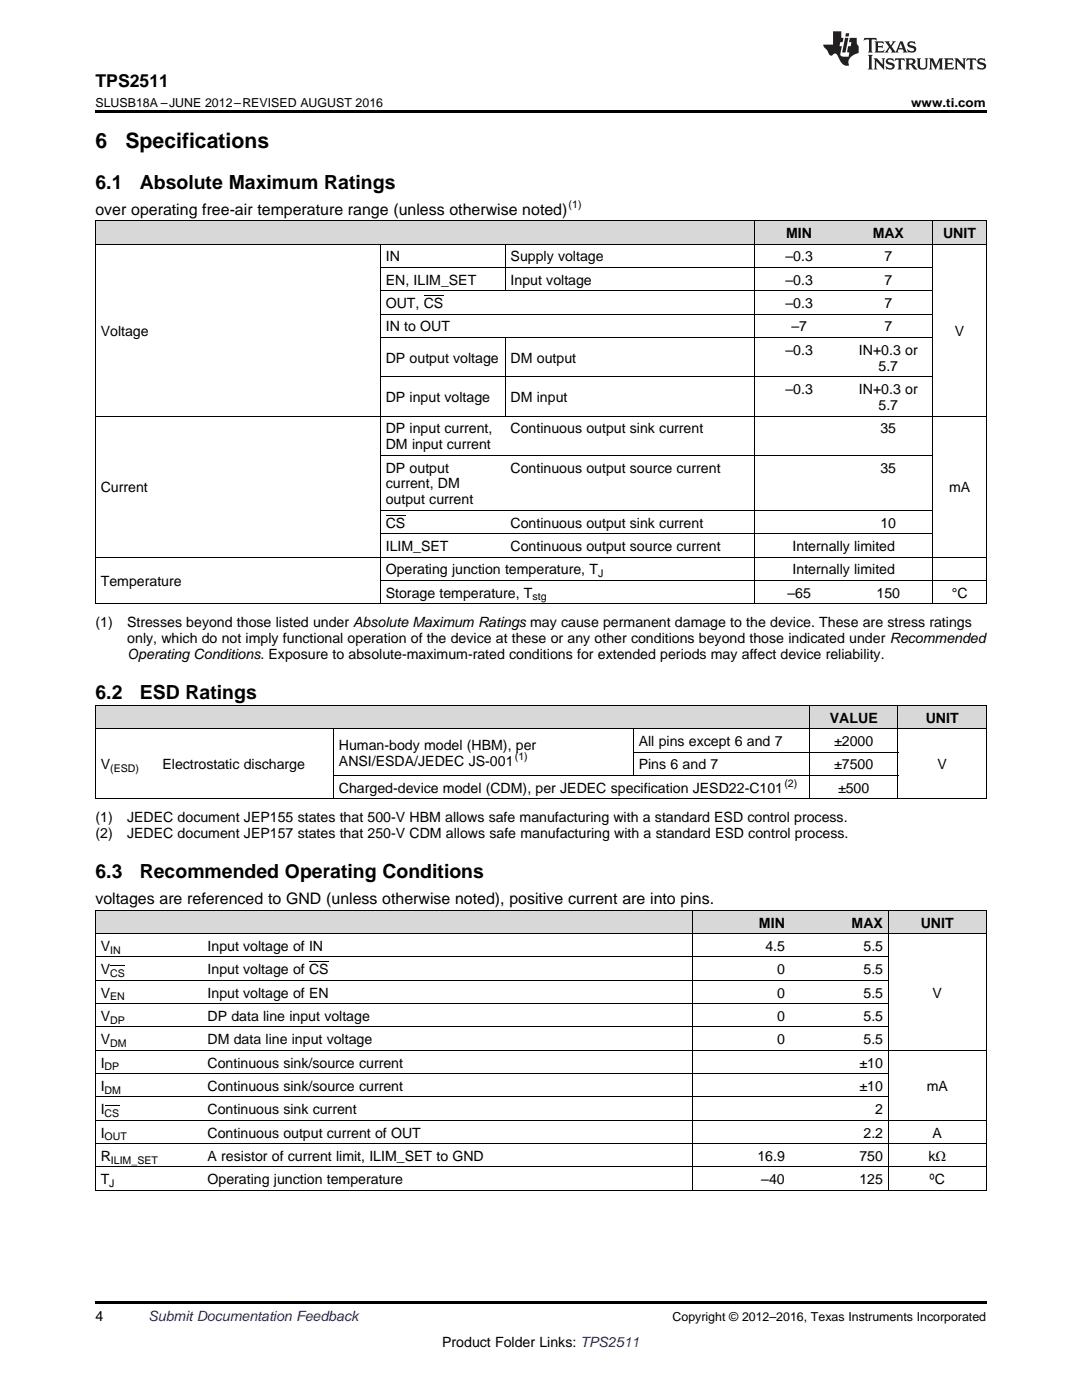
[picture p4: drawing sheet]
<svg xmlns="http://www.w3.org/2000/svg" width="216mm" height="279mm" viewBox="0 0 216 279" stroke-linecap="round" stroke-linejoin="round" font-family="sans-serif">
<defs><g id="words">
<g font-size="4.2">
<text x="19" y="29.6">6</text>
<text x="25" y="29.6">Specifications</text>
</g>
<g font-size="3.9">
<text x="19" y="37.7">6.1</text>
<text x="27.9" y="37.7">Absolute Maximum Ratings</text>
<text x="19" y="139.6">6.2</text>
<text x="27.9" y="139.6">ESD Ratings</text>
<text x="19" y="175.3">6.3</text>
<text x="27.9" y="175.3">Recommended Operating Conditions</text>
</g>
<text font-size="3.5" x="19" y="17.3">TPS2511</text>
<g font-size="3.2">
<text x="19" y="42.9">over operating free-air temperature range (unless otherwise noted)</text>
<text x="19" y="180.4">voltages are referenced to GND (unless otherwise noted), positive current are into pins.</text>
</g>
<g font-size="2.8">
<text x="156.9" y="47.5">MIN</text>
<text x="174.1" y="47.5">MAX</text>
<text x="188.2" y="47.5">UNIT</text>
<text x="77" y="52.2">IN</text>
<text x="101.9" y="52.2">Supply voltage</text>
<text x="156.7" y="52.2">–0.3</text>
<text x="176.5" y="52.2">7</text>
<text x="77" y="56.8">EN, ILIM_SET</text>
<text x="101.9" y="56.8">Input voltage</text>
<text x="156.7" y="56.8">–0.3</text>
<text x="176.5" y="56.8">7</text>
<text x="77" y="61.5">OUT, CS</text>
<text x="156.7" y="61.5">–0.3</text>
<text x="176.5" y="61.5">7</text>
<text x="20.1" y="67">Voltage</text>
<text x="77" y="66.1">IN to OUT</text>
<text x="156.7" y="70.8">–0.3</text>
<text x="157.9" y="66.1">–7</text>
<text x="171.4" y="70.8">IN+0.3 or</text>
<text x="176.5" y="66.1">7</text>
<text x="190.5" y="67">V</text>
<text x="77" y="72.4">DP output voltage</text>
<text x="101.9" y="72.4">DM output</text>
<text x="175.3" y="74">5.7</text>
<text x="77" y="80.2">DP input voltage</text>
<text x="101.9" y="80.2">DM input</text>
<text x="156.7" y="78.6">–0.3</text>
<text x="171.4" y="78.6">IN+0.3 or</text>
<text x="175.3" y="81.8">5.7</text>
<text x="77" y="86.5">DP input current,</text>
<text x="77" y="89.6">DM input current</text>
<text x="101.9" y="86.5">Continuous output sink current</text>
<text x="175.7" y="86.5">35</text>
<text x="77" y="94.3">DP output</text>
<text x="101.9" y="94.3">Continuous output source current</text>
<text x="175.7" y="94.3">35</text>
<text x="20.1" y="98.2">Current</text>
<text x="77" y="97.5">current, DM</text>
<text x="77" y="100.6">output current</text>
<text x="189.4" y="98.2">mA</text>
<text x="77" y="105.3">CS</text>
<text x="101.9" y="105.3">Continuous output sink current</text>
<text x="175.7" y="105.3">10</text>
<text x="77" y="110">ILIM_SET</text>
<text x="101.9" y="110">Continuous output source current</text>
<text x="158.2" y="110">Internally limited</text>
<text x="20.1" y="116.9">Temperature</text>
<text x="77" y="114.6">Operating junction temperature, T</text>
<text x="77" y="119.3">Storage temperature, T</text>
<text x="157.1" y="119.3">–65</text>
<text x="158.2" y="114.6">Internally limited</text>
<text x="174.9" y="119.3">150</text>
<text x="189.9" y="119.3">°C</text>
<text x="19" y="125.1">(1)</text>
<text x="25.4" y="125.1">Stresses beyond those listed under Absolute Maximum Ratings may cause permanent damage to the device. These are stress ratings</text>
<text x="25.4" y="128.3">only, which do not imply functional operation of the device at these or any other conditions beyond those indicated under Recommended</text>
<text x="25.4" y="131.5">Operating Conditions. Exposure to absolute-maximum-rated conditions for extended periods may affect device reliability.</text>
<text x="67.6" y="149.6">Human-body model (HBM), per</text>
<text x="127.5" y="148.9">All pins except 6 and 7</text>
<text x="165.6" y="144.2">VALUE</text>
<text x="166.5" y="148.9">±2000</text>
<text x="184.7" y="144.2">UNIT</text>
<text x="20.1" y="153.5">V</text>
<text x="32.4" y="153.5">Electrostatic discharge</text>
<text x="67.6" y="152.8">ANSI/ESDA/JEDEC JS-001</text>
<text x="127.5" y="153.5">Pins 6 and 7</text>
<text x="166.5" y="153.5">±7500</text>
<text x="187" y="153.5">V</text>
<text x="67.6" y="158.2">Charged-device model (CDM), per JEDEC specification JESD22-C101</text>
<text x="167.3" y="158.2">±500</text>
<text x="19" y="164">(1)</text>
<text x="19" y="167.2">(2)</text>
<text x="25.4" y="164">JEDEC document JEP155 states that 500-V HBM allows safe manufacturing with a standard ESD control process.</text>
<text x="25.4" y="167.2">JEDEC document JEP157 states that 250-V CDM allows safe manufacturing with a standard ESD control process.</text>
<text x="151.4" y="185.1">MIN</text>
<text x="169.9" y="185.1">MAX</text>
<text x="183.7" y="185.1">UNIT</text>
<text x="20.1" y="189.8">V</text>
<text x="41.4" y="189.8">Input voltage of IN</text>
<text x="152.7" y="189.8">4.5</text>
<text x="172.3" y="189.8">5.5</text>
<text x="20.1" y="194.4">V</text>
<text x="41.4" y="194.4">Input voltage of CS</text>
<text x="155" y="194.4">0</text>
<text x="172.3" y="194.4">5.5</text>
<text x="20.1" y="199.1">V</text>
<text x="20.1" y="203.7">V</text>
<text x="41.4" y="199.1">Input voltage of EN</text>
<text x="41.4" y="203.7">DP data line input voltage</text>
<text x="155" y="199.1">0</text>
<text x="155" y="203.7">0</text>
<text x="172.3" y="199.1">5.5</text>
<text x="172.3" y="203.7">5.5</text>
<text x="186.1" y="199.1">V</text>
<text x="20.1" y="208.4">V</text>
<text x="41.4" y="208.4">DM data line input voltage</text>
<text x="155" y="208.4">0</text>
<text x="172.3" y="208.4">5.5</text>
<text x="20.1" y="213">I</text>
<text x="41.4" y="213">Continuous sink/source current</text>
<text x="171.5" y="213">±10</text>
<text x="20.1" y="217.7">I</text>
<text x="41.4" y="217.7">Continuous sink/source current</text>
<text x="171.5" y="217.7">±10</text>
<text x="184.9" y="217.7">mA</text>
<text x="20.1" y="222.4">I</text>
<text x="20.1" y="227">I</text>
<text x="41.4" y="222.4">Continuous sink current</text>
<text x="41.4" y="227">Continuous output current of OUT</text>
<text x="172.3" y="227">2.2</text>
<text x="174.6" y="222.4">2</text>
<text x="186.1" y="227">A</text>
<text x="20.1" y="231.7">R</text>
<text x="41.4" y="231.7">A resistor of current limit, ILIM_SET to GND</text>
<text x="151.1" y="231.7">16.9</text>
<text x="171.5" y="231.7">750</text>
<text x="185.3" y="231.7">kΩ</text>
<text x="20.1" y="236.3">T</text>
<text x="41.4" y="236.3">Operating junction temperature</text>
<text x="151.9" y="236.3">–40</text>
<text x="171.5" y="236.3">125</text>
<text x="185.5" y="236.3">ºC</text>
<text x="19" y="263.6">4</text>
<text x="88.2" y="268.9">Product Folder Links: TPS2511</text>
</g>
<text font-size="2.8" fill="#0000c8" x="29.6" y="263.6">Submit Documentation Feedback</text>
<g font-size="2.5">
<text x="19" y="21.4">SLUSB18A –JUNE 2012–REVISED AUGUST 2016</text>
<text x="181.8" y="21.4">www.ti.com</text>
<text x="134.2" y="263.6">Copyright © 2012–2016, Texas Instruments Incorporated</text>
</g>
<g font-size="2.1">
<text x="113.5" y="41.6">(1)</text>
<text x="106.3" y="119.8">stg</text>
<text x="119.3" y="115.2">J</text>
<text x="22" y="154.1">(ESD)</text>
<text x="102.7" y="151.7">(1)</text>
<text x="156.5" y="157.1">(2)</text>
<text x="22" y="190.3">IN</text>
<text x="22" y="195">CS</text>
<text x="22" y="199.6">EN</text>
<text x="22" y="204.3">DP</text>
<text x="22" y="209">DM</text>
<text x="20.9" y="213.6">DP</text>
<text x="20.9" y="218.3">DM</text>
<text x="20.9" y="222.9">CS</text>
<text x="20.9" y="227.6">OUT</text>
<text x="22.1" y="232.2">ILIM_SET</text>
<text x="21.8" y="236.9">J</text>
</g>
</g></defs>
<g fill="#d8d8d8">
<path d="M19 181.7h21.4v4.7h-21.4z"/>
<path d="M40.4 181.7h97.7v4.7h-97.7z"/>
<path d="M138.1 181.7h19.6v4.7h-19.6z"/>
<path d="M157.7 181.7h19.6v4.7h-19.6z"/>
<path d="M177.3 181.7h19.5v4.7h-19.5z"/>
<path d="M19 140.8h12.4v4.7h-12.4z"/>
<path d="M31.4 140.8h35.2v4.7h-35.2z"/>
<path d="M66.6 140.8h59.8v4.7h-59.8z"/>
<path d="M126.4 140.8h35.2v4.7h-35.2z"/>
<path d="M161.6 140.8h17.6v4.7h-17.6z"/>
<path d="M179.2 140.8h17.6v4.7h-17.6z"/>
<path d="M19 44.1h56.9v4.7h-56.9z"/>
<path d="M75.9 44.1h24.9v4.7h-24.9z"/>
<path d="M100.8 44.1h49.8v4.7h-49.8z"/>
<path d="M150.6 44.1h17.8v4.7h-17.8z"/>
<path d="M168.4 44.1h17.8v4.7h-17.8z"/>
<path d="M186.2 44.1h10.6v4.7h-10.6z"/>
</g>
<path d="M19 22h177.8v.5h-177.8zM19 159.4l.2 .1zM66.5 159.4l.1 .1zM126.3 159.4l.1 .1zM161.5 159.4l.1 .1zM179.1 159.4l.1 .1zM196.7 159.4l.1 .1zM19 237.6h.2zM138 237.6h.1zM177.2 237.6h.1zM196.7 237.6h.1zM19 259.7h177.8v.5h-177.8z" fill="#000"/>
<g fill="none" stroke="#000" stroke-width=".2">
<path d="M19 48.7h177.8M19 44.1h177.8M19.1 44.1v76.4M75.9 48.8v71.7M75.9 58h110.3M75.9 53.4h110.3M100.8 48.8v9.3M150.5 44.1v76.4M186.1 44.1v76.4M196.8 44.1v76.4M75.9 75.2h110.3M75.9 67.4h110.3"/>
<path d="M75.9 62.7h110.3M100.8 67.4v15.7M19 83h177.8M75.9 90.9h110.3M19 111.2h177.8M75.9 115.8h120.9M75.9 106.5h110.3M75.9 101.9h110.3M19 120.5h177.8M19 159.4h177.8M19 145.4h177.8M19 140.8h177.8"/>
<path d="M19.1 140.8v18.7M66.5 145.5v14M66.6 154.7h112.6M126.3 145.5v9.3M126.4 150.1h52.8M161.6 140.8v18.7M179.2 140.8v18.7M196.8 140.8v18.7M19 181.7h177.8v55.9M19 195.6h158.3M19 191h158.3M19 186.3h177.8"/>
<path d="M19.1 181.7v55.9M138.1 181.7v55.9M177.2 181.7v55.9M19 218.9h158.3M19 214.3h158.3M19 209.6h177.8M19 204.9h158.3M19 200.3h158.3M19 237.5h177.8M19 232.9h177.8M19 228.2h177.8M19 223.6h177.8"/>
</g>
<g fill="#231f20">
<path d="M172.5 7.6l-.1 .5 .4-.2h.6v.1v2.1l-.2 .4h.9l-.2-.4v-2.1l.1-.1h.5l.5 .2-.2-.5zM174.5 8.3l.2 .3v1.5l-.2 .4h1.8l.2-.6a1.04 1.04 0 0 1-1.3 .2v-.7h.6l.3 .2v-.6l-.3 .2h-.6v-.6l.8-.1 .4 .3-.2-.5zM176.5 8.3l.9 1.1-.9 1.1h.8l-.2-.2 .4-.7 .5 .7-.2 .2h1.5l-.2-.2 .2-.4h.9l.1 .4-.2 .2h1l-.3-.3-.7-1.9h-.5l-.9 2-.8-1 .9-1h-.8l.1 .3-.4 .5-.3-.6 .1-.2zM179.7 8.6l.4 1h-.7zM181.3 8.4a.63 .63 0 0 0-.2 .7 .63 .63 0 0 0 .6 .4l.6 .2 .1 .2a.75 .75 0 0 1-.7 .4 .75 .75 0 0 1-.6-.5l.1 .7 .1-.1a1.11 1.11 0 0 0 1.5-.6 1.13 1.13 0 0 0-1.2-.8l-.1-.4a1.04 1.04 0 0 1 1.2 .2l-.2-.5-.2 .1-.4-.2zM173.2 10.9l.2 .4v2.2l-.2 .4h1l-.3-.4v-2.2l.3-.4zM174.3 11.6l.3 .4v1.5l-.3 .4h.8l-.2-.4v-1.3l1.5 1.7v-1.9l.2-.4h-.7l.2 .4v.9l-1.1-1.3zM177 11.8a.62 .62 0 0 0-.2 .7 .62 .62 0 0 0 .6 .4l.6 .1 .1 .3a.76 .76 0 0 1-.7 .3 .76 .76 0 0 1-.7-.4l.2 .7 .1-.1a1.11 1.11 0 0 0 1.5-.6 1.13 1.13 0 0 0-1.2-.8l-.1-.4a1.04 1.04 0 0 1 1.2 .2l-.2-.6-.2 .1-.5-.1zM178.7 11.6l-.2 .6a.61 .61 0 0 1 .8-.3v1.6l-.2 .4h.9l-.2-.4v-1.6a.63 .63 0 0 1 .7 .3l-.1-.6zM180.6 11.6l.3 .4v1.5l-.3 .4h1l-.2-.2-.1-.8 .6 .2a.76 .76 0 0 0 1.2 .7l-1-1a.58 .58 0 0 0 .6-.5 .58 .58 0 0 0-.5-.6zM181.4 11.9h.1a.45 .45 0 0 1 .5 .1 .45 .45 0 0 1 .1 .5l-.8 .2zM182.9 11.6l.2 .2a2.17 2.17 0 0 0 .3 1.9 .99 .99 0 0 0 1.6-.6v-1.1l.2-.4h-.7l.2 .2a1.92 1.92 0 0 1-.2 1.8 .6 .6 0 0 1-.9-.5v-1.1l.2-.4zM185.4 11.6l.2 .4v1.5l-.2 .4h.7l-.2-.4v-1.4l.8 1.8 .8-1.8v1.4l-.2 .4h.9l-.2-.4v-1.5l.2-.4h-.8l-.6 1.5-.6-1.5zM188.4 11.6l.2 .4v1.5l-.2 .4h1.8l.1-.6a1.04 1.04 0 0 1-1.2 .1v-.6h.5l.4 .2v-.6l-.4 .2h-.5v-.7h.8l.3 .3-.1-.6zM190.5 11.6l.2 .4v1.5l-.2 .4h.7l-.2-.4v-1.3l1.5 1.7v-1.9l.2-.4h-.7l.2 .4v.9l-1.1-1.3zM192.9 11.6l-.1 .6a.61 .61 0 0 1 .7-.3l.1 1.6-.3 .4h1l-.3-.4 .1-1.6a.63 .63 0 0 1 .7 .3l-.1-.6zM195.2 11.8a.62 .62 0 0 0-.2 .7 .62 .62 0 0 0 .6 .4l.6 .1 .1 .3a.76 .76 0 0 1-.7 .3 .76 .76 0 0 1-.6-.4l.1 .7 .1-.1a1.11 1.11 0 0 0 1.6-.6 1.13 1.13 0 0 0-1.3-.8l-.1-.4a1.04 1.04 0 0 1 1.2 .2l-.1-.6-.2 .1-.5-.1z"/>
<path d="M166.2 6.3v2.6h-1.9v.4l.8 .9a.91 .91 0 0 0 1 .8 .56 .56 0 0 1 .5-.3 .56 .56 0 0 1 .5 .3l.4 .8a1.53 1.53 0 0 0 1.9 1.2 1.54 1.54 0 0 1 1-2.1l.9-.3v-1.4a1.52 1.52 0 0 1-.4-1.6h-1.3l-.2 .8h.5l-.2 .8h-.5l-.1 1v.2l.4 .1-.2 .8a1.93 1.93 0 0 1-1.6-.3l.3-1.8h-.5l.2-.8h.4l.2-.8h-.4v-1.3zM168.6 7.6l-.6 2.9h.7l.6-2.9zM168.8 6.6l-.1 .7h.6l.2-.7z"/>
</g>
<path d="M84.6 59h3.9M77 102.8h3.9M22 192.6h2.9M61.7 191.9h3.9M20.9 220.5h2.9" fill="none" stroke="#000" stroke-width=".2"/>
<use href="#words"/>
</svg>
